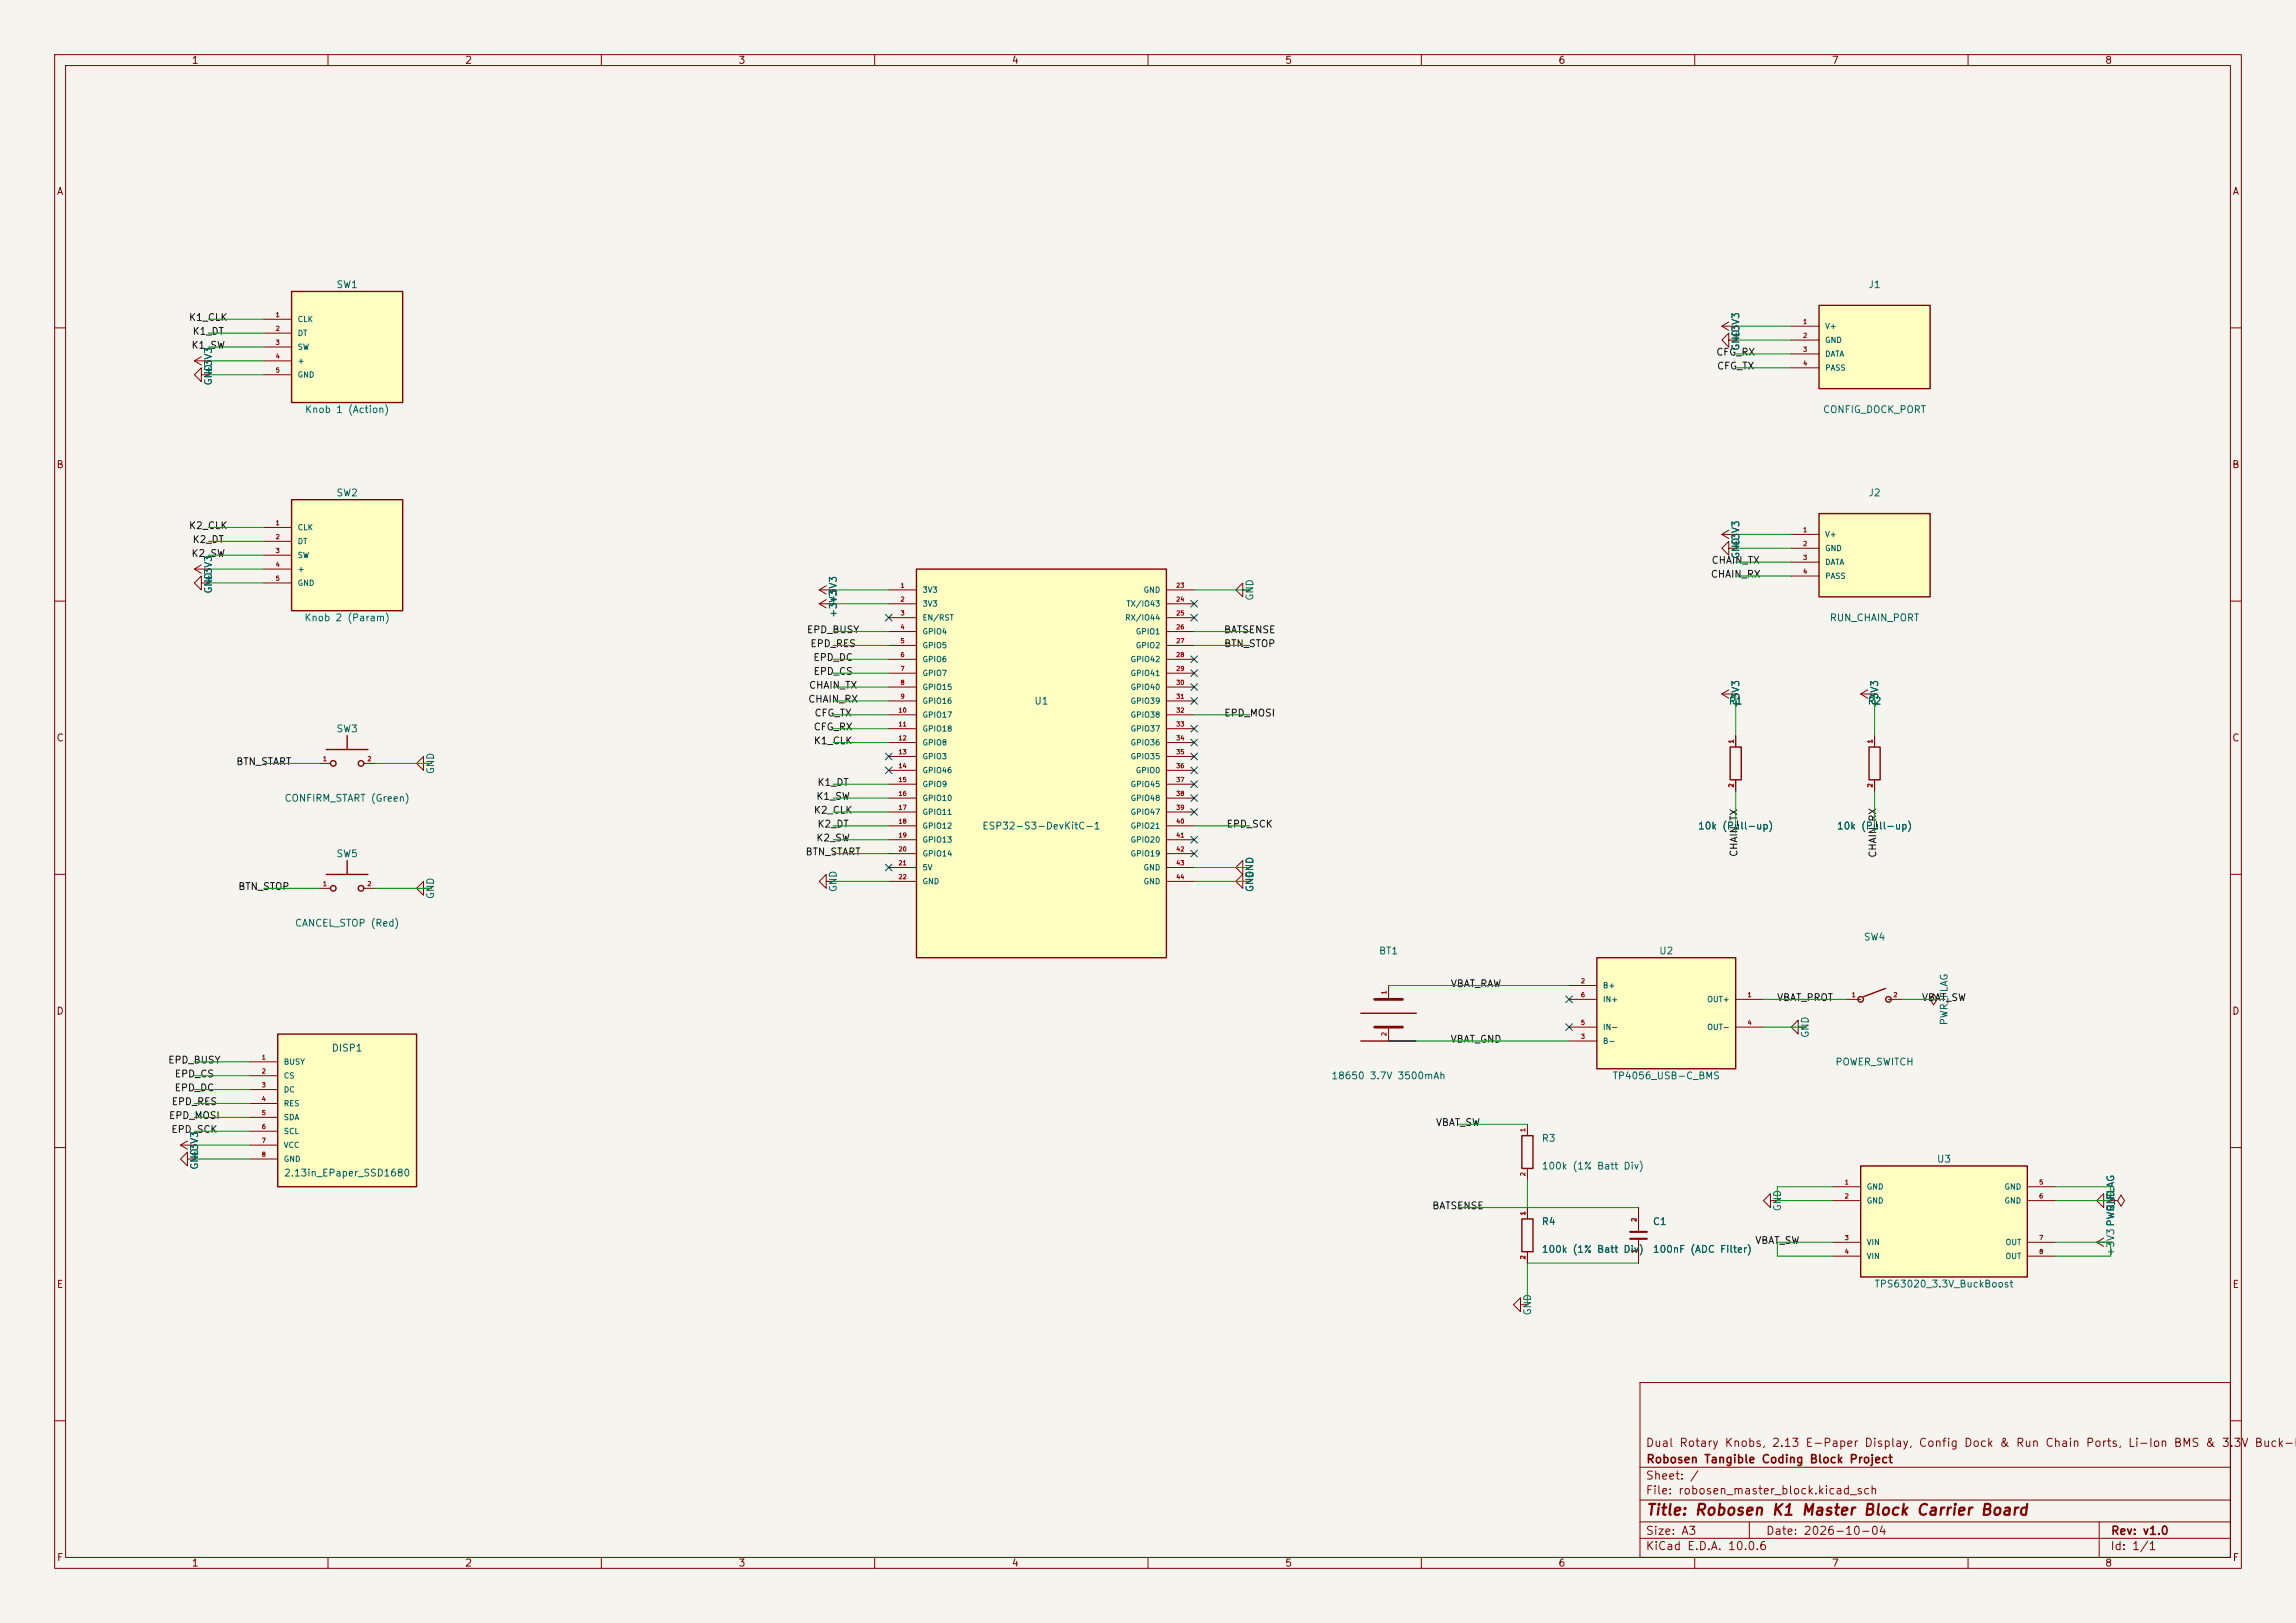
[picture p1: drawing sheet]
<svg xmlns="http://www.w3.org/2000/svg" width="420mm" height="297mm" viewBox="0 0 420 297" stroke-linecap="round" stroke-linejoin="round" font-family="sans-serif">
<defs><g id="words">
<text font-size="2" fill="#840000" x="301" y="277.8">Title: Robosen K1 Master Block Carrier Board</text>
<g font-size="1.5" fill="#840000">
<text x="300.9" y="265.1">Dual Rotary Knobs, 2.13 E-Paper Display, Config Dock &amp; Run Chain Ports, Li-Ion BMS &amp; 3.3V Buck-B</text>
<text x="301" y="268.1">Robosen Tangible Coding Block Project</text>
<text x="300.9" y="273.8">File: robosen_master_block.kicad_sch</text>
<text x="300.9" y="271.1">Sheet: /</text>
<text x="300.9" y="281.2">Size: A3</text>
<text x="322.9" y="281.2">Date: 2026-10-04</text>
<text x="386" y="281.2">Rev: v1.0</text>
<text x="300.9" y="284">KiCad E.D.A. 10.0.6</text>
<text x="385.9" y="284">Id: 1/1</text>
</g>
<g font-size="1.3" fill="#840000">
<text x="35" y="12">1</text>
<text x="85" y="12">2</text>
<text x="135" y="12">3</text>
<text x="185" y="12">4</text>
<text x="235" y="12">5</text>
<text x="285" y="12">6</text>
<text x="335" y="12">7</text>
<text x="385" y="12">8</text>
<text x="10.3" y="36">A</text>
<text x="408.3" y="36">A</text>
<text x="10.2" y="86">B</text>
<text x="408.2" y="86">B</text>
<text x="10.2" y="136">C</text>
<text x="408.2" y="136">C</text>
<text x="10.2" y="186">D</text>
<text x="408.2" y="186">D</text>
<text x="10.3" y="236">E</text>
<text x="408.3" y="236">E</text>
<text x="10.3" y="286">F</text>
<text x="35" y="287">1</text>
<text x="85" y="287">2</text>
<text x="135" y="287">3</text>
<text x="185" y="287">4</text>
<text x="235" y="287">5</text>
<text x="285" y="287">6</text>
<text x="335" y="287">7</text>
<text x="385" y="287">8</text>
<text x="408.3" y="286">F</text>
</g>
<g font-size="1.3" fill="#006464">
<text x="61.4" y="53">SW1</text>
<text x="341.7" y="53">J1</text>
<text x="318.5" y="64.3" transform="rotate(-90 318.5 64.3)">GND</text>
<text x="318.5" y="62.4" transform="rotate(-90 318.5 62.4)">+3V3</text>
<text x="39.1" y="70.6" transform="rotate(-90 39.1 70.6)">GND</text>
<text x="39.1" y="68.7" transform="rotate(-90 39.1 68.7)">+3V3</text>
<text x="55.7" y="75.9">Knob 1 (Action)</text>
<text x="333.4" y="75.9">CONFIG_DOCK_PORT</text>
<text x="61.4" y="91.1">SW2</text>
<text x="341.7" y="91.1">J2</text>
<text x="318.5" y="100.5" transform="rotate(-90 318.5 100.5)">+3V3</text>
<text x="39.1" y="106.8" transform="rotate(-90 39.1 106.8)">+3V3</text>
<text x="318.5" y="102.4" transform="rotate(-90 318.5 102.4)">GND</text>
<text x="39.1" y="108.7" transform="rotate(-90 39.1 108.7)">GND</text>
<text x="55.6" y="114">Knob 2 (Param)</text>
<text x="153.4" y="110.6" transform="rotate(-90 153.4 110.6)">+3V3</text>
<text x="229.6" y="110" transform="rotate(-90 229.6 110)">GND</text>
<text x="334.6" y="114">RUN_CHAIN_PORT</text>
<text x="189.1" y="129.2">U1</text>
<text x="316.1" y="129.2">R1</text>
<text x="318.5" y="129.7" transform="rotate(-90 318.5 129.7)">+3V3</text>
<text x="341.5" y="129.2">R2</text>
<text x="343.9" y="129.7" transform="rotate(-90 343.9 129.7)">+3V3</text>
<text x="61.4" y="134.3">SW3</text>
<text x="79.7" y="141.8" transform="rotate(-90 79.7 141.8)">GND</text>
<text x="51.9" y="147">CONFIRM_START (Green)</text>
<text x="179.6" y="152.1">ESP32-S3-DevKitC-1</text>
<text x="310.5" y="152.1">10k (Pull-up)</text>
<text x="335.9" y="152.1">10k (Pull-up)</text>
<text x="61.4" y="157.2">SW5</text>
<text x="229.6" y="160.8" transform="rotate(-90 229.6 160.8)">GND</text>
<text x="79.7" y="164.6" transform="rotate(-90 79.7 164.6)">GND</text>
<text x="153.4" y="163.4" transform="rotate(-90 153.4 163.4)">GND</text>
<text x="229.6" y="163.4" transform="rotate(-90 229.6 163.4)">GND</text>
<text x="53.8" y="169.9">CANCEL_STOP (Red)</text>
<text x="340.8" y="172.4">SW4</text>
<text x="252.1" y="175">BT1</text>
<text x="303.4" y="175">U2</text>
<text x="331.2" y="190" transform="rotate(-90 331.2 190)">GND</text>
<text x="356.6" y="187.7" transform="rotate(-90 356.6 187.7)">PWR_FLAG</text>
<text x="60.6" y="192.7">DISP1</text>
<text x="243.4" y="197.8">18650 3.7V 3500mAh</text>
<text x="294.9" y="197.8">TP4056_USB-C_BMS</text>
<text x="335.6" y="195.3">POWER_SWITCH</text>
<text x="281.9" y="209.2">R3</text>
<text x="36.5" y="214.2" transform="rotate(-90 36.5 214.2)">GND</text>
<text x="36.5" y="212.2" transform="rotate(-90 36.5 212.2)">+3V3</text>
<text x="51.9" y="215.6">2.13in_EPaper_SSD1680</text>
<text x="281.9" y="214.3">100k (1% Batt Div)</text>
<text x="354.2" y="213.1">U3</text>
<text x="326.1" y="221.8" transform="rotate(-90 326.1 221.8)">GND</text>
<text x="387" y="221.8" transform="rotate(-90 387 221.8)">GND</text>
<text x="281.9" y="224.5">R4</text>
<text x="302.2" y="224.5">C1</text>
<text x="387" y="224.6" transform="rotate(-90 387 224.6)">PWR_FLAG</text>
<text x="281.9" y="229.6">100k (1% Batt Div)</text>
<text x="302.2" y="229.6">100nF (ADC Filter)</text>
<text x="387" y="230" transform="rotate(-90 387 230)">+3V3PWR_FLAG</text>
<text x="342.8" y="235.9">TPS63020_3.3V_BuckBoost</text>
<text x="280.4" y="240.8" transform="rotate(-90 280.4 240.8)">GND</text>
</g>
<g font-size="1.3" fill="#0f0f0f">
<text x="34.5" y="59">K1_CLK</text>
<text x="34.9" y="64.1">K1_SW</text>
<text x="35.1" y="61.6">K1_DT</text>
<text x="313.8" y="65.4">CFG_RX</text>
<text x="314" y="67.9">CFG_TX</text>
<text x="34.5" y="97.1">K2_CLK</text>
<text x="35.1" y="99.7">K2_DT</text>
<text x="34.9" y="102.2">K2_SW</text>
<text x="312.8" y="106">CHAIN_RX</text>
<text x="313" y="103.5">CHAIN_TX</text>
<text x="147.5" y="116.2">EPD_BUSY</text>
<text x="148.1" y="118.7">EPD_RES</text>
<text x="223.8" y="116.2">BATSENSE</text>
<text x="223.8" y="118.7">BTN_STOP</text>
<text x="148.7" y="121.3">EPD_DC</text>
<text x="148.7" y="123.8">EPD_CS</text>
<text x="147.7" y="128.9">CHAIN_RX</text>
<text x="147.9" y="126.3">CHAIN_TX</text>
<text x="148.9" y="131.4">CFG_TX</text>
<text x="223.8" y="131.4">EPD_MOSI</text>
<text x="148.7" y="134">CFG_RX</text>
<text x="148.8" y="136.5">K1_CLK</text>
<text x="43.1" y="140.3">BTN_START</text>
<text x="148.8" y="149.2">K2_CLK</text>
<text x="149.2" y="146.7">K1_SW</text>
<text x="149.4" y="144.1">K1_DT</text>
<text x="149.2" y="154.3">K2_SW</text>
<text x="149.4" y="151.7">K2_DT</text>
<text x="224.3" y="151.7">EPD_SCK</text>
<text x="147.3" y="156.8">BTN_START</text>
<text x="318.1" y="156.9" transform="rotate(-90 318.1 156.9)">CHAIN_TX</text>
<text x="343.5" y="157.1" transform="rotate(-90 343.5 157.1)">CHAIN_RX</text>
<text x="43.5" y="163.2">BTN_STOP</text>
<text x="265.3" y="181">VBAT_RAW</text>
<text x="325" y="183.5">VBAT_PROT</text>
<text x="351.5" y="183.5">VBAT_SW</text>
<text x="265.2" y="191.1">VBAT_GND</text>
<text x="30.7" y="194.9">EPD_BUSY</text>
<text x="31.9" y="197.5">EPD_CS</text>
<text x="31.3" y="202.5">EPD_RES</text>
<text x="31.8" y="200">EPD_DC</text>
<text x="30.8" y="205.1">EPD_MOSI</text>
<text x="31.2" y="207.6">EPD_SCK</text>
<text x="262.6" y="206.4">VBAT_SW</text>
<text x="261.9" y="221.6">BATSENSE</text>
<text x="321" y="227.9">VBAT_SW</text>
</g>
<g font-size="1" fill="#006464">
<text x="54.4" y="59.2">CLK</text>
<text x="54.4" y="61.7">DT</text>
<text x="54.4" y="64.3">SW</text>
<text x="333.8" y="60.4">V+</text>
<text x="333.8" y="63">GND</text>
<text x="333.8" y="65.5">DATA</text>
<text x="54.4" y="66.8">+</text>
<text x="54.4" y="69.3">GND</text>
<text x="333.8" y="68.1">PASS</text>
<text x="54.4" y="97.3">CLK</text>
<text x="54.4" y="99.8">DT</text>
<text x="333.8" y="98.5">V+</text>
<text x="333.8" y="101.1">GND</text>
<text x="54.4" y="102.4">SW</text>
<text x="54.4" y="104.9">+</text>
<text x="54.4" y="107.4">GND</text>
<text x="333.8" y="103.6">DATA</text>
<text x="333.8" y="106.2">PASS</text>
<text x="168.7" y="108.7">3V3</text>
<text x="168.7" y="111.2">3V3</text>
<text x="168.7" y="113.8">EN/RST</text>
<text x="205.7" y="113.8">RX/IO44</text>
<text x="206" y="111.2">TX/IO43</text>
<text x="209.1" y="108.7">GND</text>
<text x="168.7" y="116.3">GPIO4</text>
<text x="168.7" y="118.9">GPIO5</text>
<text x="207.7" y="116.3">GPIO1</text>
<text x="207.7" y="118.9">GPIO2</text>
<text x="168.7" y="121.4">GPIO6</text>
<text x="168.7" y="123.9">GPIO7</text>
<text x="206.7" y="121.4">GPIO42</text>
<text x="206.7" y="123.9">GPIO41</text>
<text x="168.7" y="126.5">GPIO15</text>
<text x="168.7" y="129">GPIO16</text>
<text x="168.7" y="131.6">GPIO17</text>
<text x="206.7" y="126.5">GPIO40</text>
<text x="206.7" y="129">GPIO39</text>
<text x="206.7" y="131.6">GPIO38</text>
<text x="168.7" y="134.1">GPIO18</text>
<text x="168.7" y="136.6">GPIO8</text>
<text x="206.7" y="134.1">GPIO37</text>
<text x="206.7" y="136.6">GPIO36</text>
<text x="168.7" y="139.2">GPIO3</text>
<text x="168.7" y="141.7">GPIO46</text>
<text x="206.7" y="139.2">GPIO35</text>
<text x="207.7" y="141.7">GPIO0</text>
<text x="168.7" y="144.3">GPIO9</text>
<text x="168.7" y="146.8">GPIO10</text>
<text x="168.7" y="149.3">GPIO11</text>
<text x="206.7" y="144.3">GPIO45</text>
<text x="206.7" y="146.8">GPIO48</text>
<text x="206.7" y="149.3">GPIO47</text>
<text x="168.7" y="151.9">GPIO12</text>
<text x="168.7" y="154.4">GPIO13</text>
<text x="206.7" y="151.9">GPIO21</text>
<text x="206.7" y="154.4">GPIO20</text>
<text x="168.7" y="157">GPIO14</text>
<text x="168.7" y="159.5">5V</text>
<text x="206.7" y="157">GPIO19</text>
<text x="209.1" y="159.5">GND</text>
<text x="168.7" y="162">GND</text>
<text x="209.1" y="162">GND</text>
<text x="293.1" y="181.1">B+</text>
<text x="293.1" y="183.6">IN+</text>
<text x="312.2" y="183.6">OUT+</text>
<text x="293.1" y="191.3">B-</text>
<text x="293.1" y="188.7">IN-</text>
<text x="312.2" y="188.7">OUT-</text>
<text x="51.8" y="195.1">BUSY</text>
<text x="51.8" y="197.6">CS</text>
<text x="51.8" y="200.1">DC</text>
<text x="51.8" y="202.7">RES</text>
<text x="51.8" y="205.2">SDA</text>
<text x="51.8" y="207.8">SCL</text>
<text x="51.8" y="210.3">VCC</text>
<text x="51.8" y="212.8">GND</text>
<text x="341.4" y="217.9">GND</text>
<text x="341.4" y="220.5">GND</text>
<text x="366.6" y="217.9">GND</text>
<text x="366.6" y="220.5">GND</text>
<text x="341.4" y="228.1">VIN</text>
<text x="341.4" y="230.6">VIN</text>
<text x="366.8" y="228.1">OUT</text>
<text x="366.8" y="230.6">OUT</text>
</g>
<g font-size=".8" fill="#a90000">
<text x="50.3" y="58.2">1</text>
<text x="329.7" y="59.5">1</text>
<text x="50.3" y="60.7">2</text>
<text x="50.3" y="63.3">3</text>
<text x="50.3" y="65.8">4</text>
<text x="329.7" y="62">2</text>
<text x="329.7" y="64.6">3</text>
<text x="50.3" y="68.4">5</text>
<text x="329.7" y="67.1">4</text>
<text x="50.3" y="96.3">1</text>
<text x="50.3" y="98.8">2</text>
<text x="50.3" y="101.4">3</text>
<text x="329.7" y="97.6">1</text>
<text x="329.7" y="100.1">2</text>
<text x="50.3" y="103.9">4</text>
<text x="50.3" y="106.5">5</text>
<text x="164.6" y="107.7">1</text>
<text x="215.1" y="107.7">23</text>
<text x="329.7" y="102.7">3</text>
<text x="329.7" y="105.2">4</text>
<text x="164.6" y="110.3">2</text>
<text x="164.6" y="112.8">3</text>
<text x="215.1" y="110.3">24</text>
<text x="215.1" y="112.8">25</text>
<text x="164.6" y="115.4">4</text>
<text x="164.6" y="117.9">5</text>
<text x="215.1" y="115.4">26</text>
<text x="215.1" y="117.9">27</text>
<text x="164.6" y="120.4">6</text>
<text x="164.6" y="123">7</text>
<text x="164.6" y="125.5">8</text>
<text x="215.1" y="120.4">28</text>
<text x="215.1" y="123">29</text>
<text x="215.1" y="125.5">30</text>
<text x="164.3" y="130.6">10</text>
<text x="164.6" y="128.1">9</text>
<text x="215.1" y="128.1">31</text>
<text x="215.1" y="130.6">32</text>
<text x="164.3" y="133.1">11</text>
<text x="164.3" y="135.7">12</text>
<text x="215.1" y="133.1">33</text>
<text x="215.1" y="135.7">34</text>
<text x="317.3" y="136.1" transform="rotate(-90 317.3 136.1)">1</text>
<text x="342.7" y="136.1" transform="rotate(-90 342.7 136.1)">1</text>
<text x="59" y="139.5">1</text>
<text x="67.1" y="139.5">2</text>
<text x="164.3" y="138.2">13</text>
<text x="164.3" y="140.8">14</text>
<text x="164.3" y="143.3">15</text>
<text x="215.1" y="138.2">35</text>
<text x="215.1" y="140.8">36</text>
<text x="215.1" y="143.3">37</text>
<text x="164.3" y="145.8">16</text>
<text x="164.3" y="148.4">17</text>
<text x="215.1" y="145.8">38</text>
<text x="215.1" y="148.4">39</text>
<text x="317.3" y="144.2" transform="rotate(-90 317.3 144.2)">2</text>
<text x="342.7" y="144.2" transform="rotate(-90 342.7 144.2)">2</text>
<text x="164.3" y="150.9">18</text>
<text x="164.3" y="153.5">19</text>
<text x="164.3" y="156">20</text>
<text x="215.1" y="150.9">40</text>
<text x="215.1" y="153.5">41</text>
<text x="215.1" y="156">42</text>
<text x="164.3" y="158.5">21</text>
<text x="164.3" y="161.1">22</text>
<text x="215.1" y="158.5">43</text>
<text x="215.1" y="161.1">44</text>
<text x="59" y="162.3">1</text>
<text x="67.1" y="162.3">2</text>
<text x="253.8" y="182.1" transform="rotate(-90 253.8 182.1)">1</text>
<text x="289.1" y="180.1">2</text>
<text x="289.1" y="182.7">6</text>
<text x="319.6" y="182.7">1</text>
<text x="338.6" y="182.7">1</text>
<text x="346.2" y="182.7">2</text>
<text x="253.8" y="189.7" transform="rotate(-90 253.8 189.7)">2</text>
<text x="289.1" y="190.3">3</text>
<text x="289.1" y="187.7">5</text>
<text x="319.6" y="187.7">4</text>
<text x="47.8" y="194.1">1</text>
<text x="47.8" y="196.6">2</text>
<text x="47.8" y="199.2">3</text>
<text x="47.8" y="201.7">4</text>
<text x="47.8" y="204.3">5</text>
<text x="47.8" y="206.8">6</text>
<text x="47.8" y="209.3">7</text>
<text x="279.2" y="207.2" transform="rotate(-90 279.2 207.2)">1</text>
<text x="47.8" y="211.9">8</text>
<text x="279.2" y="215.3" transform="rotate(-90 279.2 215.3)">2</text>
<text x="337.4" y="217">1</text>
<text x="337.4" y="219.5">2</text>
<text x="372.9" y="217">5</text>
<text x="372.9" y="219.5">6</text>
<text x="279.2" y="222.5" transform="rotate(-90 279.2 222.5)">1</text>
<text x="299.5" y="223.7" transform="rotate(-90 299.5 223.7)">2</text>
<text x="337.4" y="227.1">3</text>
<text x="372.9" y="227.1">7</text>
<text x="279.2" y="230.6" transform="rotate(-90 279.2 230.6)">2</text>
<text x="299.5" y="229.4" transform="rotate(-90 299.5 229.4)">1</text>
<text x="337.4" y="229.7">4</text>
<text x="372.9" y="229.7">8</text>
</g>
</g></defs>
<path d="M0 0h420v297h-420z" fill="#f5f4ef" stroke="#f5f4ef" stroke-width=".18"/>
<g fill="none" stroke="#840000" stroke-width=".18">
<path d="M10 10h400v277h-400zM12 12h396v273h-396zM60 10v2M110 10v2M160 10v2M210 10v2M260 10v2M310 10v2M360 10v2M10 60h2M408 60h2M10 110h2"/>
<path d="M408 110h2M10 160h2M408 160h2M58.4 162.6h2.1M66.5 162.6h2.1M10 210h2M384.8 219.7v-1.3l-1.3 1.3 1.3 1.3v-1.3h1.3M386.1 219.7h.1M408 210h2M299.7 221v4.4M299.7 226.7v4.4M383.5 227.3l1.3 .8"/>
<path d="M383.5 227.3h2.6M384.8 226.6l-1.3 .7M386.1 227.3h.1M300 253h108v32h-108zM10 260h2M300 278.5h108M300 274.5h108M300 268.5h108M320 278.5v3M384 278.5v6.5M408 260h2M60 285v2"/>
<path d="M110 285v2M160 285v2M210 285v2M260 285v2M300 281.5h108M310 285v2M360 285v2"/>
</g>
<path d="M298.2 225.4h3M298.2 226.7h3" fill="none" stroke="#840000" stroke-width=".38"/>
<g fill="none" stroke="#840000" stroke-width=".25">
<path d="M63.5 157.5v2.5M59.7 160h7.6"/>
<circle cx="61" cy="162.6" r=".51"/>
<circle cx="66" cy="162.6" r=".51"/>
</g>
<path d="M292.1 175.3h25.4v20.3h-25.4z" fill="#ffffc2"/>
<path d="M292.1 175.3h25.4v20.3h-25.4z" fill="none" stroke="#840000" stroke-width=".25"/>
<path d="M77.5 139.7v-1.3l-1.3 1.3 1.3 1.3v-1.3h1.2M78.7 139.7h.1M287 182.9h5.1M287 180.3h5.1M287 190.5h5.1M287 188h5.1M317.5 182.9h5.1M317.5 188h5.1M34.3 212.1v-1.3l-1.3 1.3 1.3 1.3v-1.3h1.3M35.6 212.1h.1M323.8 219.7v-1.3l-1.2 1.3 1.2 1.3v-1.3h1.3M325.1 219.7h.1" fill="none" stroke="#840000" stroke-width=".18"/>
<path d="M50.8 189.2h25.4v28h-25.4z" fill="#ffffc2"/>
<path d="M50.8 189.2h25.4v28h-25.4z" fill="none" stroke="#840000" stroke-width=".25"/>
<g fill="none" stroke="#840000" stroke-width=".18">
<path d="M36.8 106.7v-1.3l-1.2 1.3 1.2 1.3v-1.3h1.3M38.1 106.7h.1M149.9 108l1.2 .7M149.9 108h2.5M149.9 110.5l1.2 .8M149.9 110.5h2.5M151.1 107.2l-1.2 .8M151.1 109.7l-1.2 .8M152.4 108h.1M152.4 110.5h.1M227.3 108v-1.3l-1.2 1.3 1.2 1.2v-1.2h1.3M228.6 108h.1"/>
<path d="M45.7 194.3h5.1M45.7 196.9h5.1M45.7 199.4h5.1M354.3 182.9l-.6-1-.6 1 .6 1 .6-1h1.3M355.6 182.9h.1M33 209.6h2.6M33 209.6l1.3 .7M34.3 208.8l-1.3 .8M35.6 209.6h.1M45.7 201.9h5.1M45.7 204.5h5.1M45.7 207h5.1"/>
<path d="M45.7 209.6h5.1M45.7 212.1h5.1"/>
</g>
<path d="M332.7 94h20.4v15.2h-20.4z" fill="#ffffc2"/>
<g fill="none" stroke="#840000" stroke-width=".25">
<path d="M332.7 94h20.4v15.2h-20.4zM344.9 180.9l-4 1.5"/>
<circle cx="340.4" cy="182.9" r=".51"/>
<circle cx="345.4" cy="182.9" r=".51"/>
</g>
<g fill="none" stroke="#840000" stroke-width=".18">
<path d="M315 59.7l1.2 .8M315 59.7h2.5M316.2 58.9l-1.2 .8M317.5 59.7h.1M316.2 62.2v-1.2l-1.2 1.2 1.2 1.3v-1.3h1.3M317.5 62.2h.1M315 97.8h2.5M315 97.8l1.2 .8M316.2 97l-1.2 .8M317.5 97.8h.1M327.7 97.8h5M316.2 100.3v-1.2l-1.2 1.2 1.2 1.3v-1.3h1.3"/>
<path d="M317.5 100.3h.1M327.7 100.3h5M327.7 102.9h5M327.7 105.4h5M328.9 188v-1.3l-1.2 1.3 1.2 1.2v-1.2h1.3M330.2 188h.1M337.8 182.9h2.6M345.4 182.9h2.6"/>
</g>
<path d="M332.7 55.9h20.4v15.2h-20.4z" fill="#ffffc2"/>
<path d="M332.7 55.9h20.4v15.2h-20.4z" fill="none" stroke="#840000" stroke-width=".25"/>
<path d="M327.7 59.7h5M36.8 68.6v-1.3l-1.2 1.3 1.2 1.3v-1.3h1.3M38.1 68.6h.1M327.7 62.2h5M327.7 64.8h5M327.7 67.3h5M35.6 104.1l1.2 .8M35.6 104.1h2.5M36.8 103.4l-1.2 .7M38.1 104.1h.1" fill="none" stroke="#840000" stroke-width=".18"/>
<path d="M340.4 213.4h30.4v20.3h-30.4z" fill="#ffffc2"/>
<path d="M316.5 136.7h2v6h-2zM341.9 136.7h2v6h-2zM278.4 207.8h2v6h-2zM340.4 213.4h30.4v20.3h-30.4zM278.4 223.1h2v6h-2z" fill="none" stroke="#840000" stroke-width=".25"/>
<g fill="none" stroke="#840000" stroke-width=".18">
<path d="M317.5 134.6v2.1M340.4 127l1.2 .8M340.4 127h2.5M341.6 126.2l-1.2 .8M342.9 127h.1M342.9 134.6v2.1M227.3 158.8v-1.3l-1.2 1.3 1.2 1.2v-1.2h1.3M228.6 158.8h.1M317.5 142.7v2.1M342.9 142.7v2.1M227.3 161.3v-1.3l-1.2 1.3 1.2 1.3v-1.3h1.3M228.6 161.3h.1"/>
<path d="M279.4 205.7v2.1M279.4 213.8v2.1M335.3 217.2h5.1M335.3 219.7h5.1M370.8 217.2h5.1M370.8 219.7h5.1M278.1 238.8v-1.3l-1.2 1.3 1.2 1.2v-1.2h1.3M279.4 238.8h.1M279.4 221v2.1M279.4 229.1v2M335.3 227.3h5.1M335.3 229.9h5.1"/>
<path d="M370.8 227.3h5.1M370.8 229.9h5.1"/>
</g>
<path d="M167.6 104.1h45.8v71.2h-45.8z" fill="#ffffc2"/>
<path d="M167.6 104.1h45.8v71.2h-45.8z" fill="none" stroke="#840000" stroke-width=".25"/>
<g fill="none" stroke="#840000" stroke-width=".18">
<path d="M35.6 66l1.2 .8M35.6 66h2.5M36.8 65.3l-1.2 .7M38.1 66h.1M162.6 108h5M162.6 110.5h5M162.6 113h5M162.6 115.6h5M162.6 118.1h5M213.4 108h5M213.4 110.5h5M213.4 113h5"/>
<path d="M213.4 115.6h5M213.4 118.1h5M162.6 120.7h5M162.6 123.2h5M162.6 125.7h5M162.6 128.3h5M162.6 130.8h5M162.6 133.4h5M162.6 135.9h5M162.6 138.4h5M213.4 120.7h5M213.4 123.2h5"/>
<path d="M213.4 125.7h5M213.4 128.3h5M213.4 130.8h5M213.4 133.4h5M213.4 135.9h5M213.4 138.4h5M162.6 141h5M162.6 143.5h5M162.6 146.1h5M162.6 148.6h5M162.6 151.1h5M162.6 153.7h5"/>
<path d="M162.6 156.2h5M162.6 158.8h5M213.4 141h5M213.4 143.5h5M213.4 146.1h5M213.4 148.6h5M213.4 151.1h5M213.4 153.7h5M213.4 156.2h5M213.4 158.8h5M162.6 161.3h5M213.4 161.3h5"/>
</g>
<path d="M53.3 53.3h20.4v20.4h-20.4z" fill="#ffffc2"/>
<path d="M53.3 53.3h20.4v20.4h-20.4z" fill="none" stroke="#840000" stroke-width=".25"/>
<path d="M48.3 58.4h5M48.3 61h5M48.3 63.5h5M48.3 66h5M48.3 68.6h5" fill="none" stroke="#840000" stroke-width=".18"/>
<path d="M53.3 91.4h20.4v20.4h-20.4z" fill="#ffffc2"/>
<g fill="none" stroke="#840000" stroke-width=".25">
<path d="M53.3 91.4h20.4v20.4h-20.4zM59.7 137.2h7.6M63.5 134.6v2.6M248.9 185.4h10.2M248.9 190.5h10.2"/>
<circle cx="61" cy="139.7" r=".51"/>
<circle cx="66" cy="139.7" r=".51"/>
</g>
<g fill="none" stroke="#840000" stroke-width=".18">
<path d="M317.5 59.7h.1M38.1 66h.1M38.1 68.6h.1M317.5 62.2h.1M48.3 96.5h5M48.3 99.1h5M317.5 97.8h.1M38.1 104.1h.1M38.1 106.7h.1M48.3 101.6h5M48.3 104.1h5M48.3 106.7h5"/>
<path d="M152.4 108h.1M152.4 110.5h.1M317.5 100.3h.1M58.4 139.7h2.1M66.5 139.7h2.1M315 127l1.2 .8M315 127h2.5M316.2 126.2l-1.2 .8M317.5 127h.1M317.5 134.6v2.1M342.9 127h.1M342.9 134.6v2.1"/>
<path d="M228.6 158.8h.1M317.5 142.7v2.1M342.9 142.7v2.1M77.5 162.6v-1.3l-1.3 1.3 1.3 1.2v-1.2h1.2M78.7 162.6h.1M151.1 161.3v-1.3l-1.2 1.3 1.2 1.3v-1.3h1.3M152.4 161.3h.1M228.6 161.3h.1M254 180.3v2.6M254 188v2.5M35.6 209.6h.1M35.6 212.1h.1"/>
<path d="M386.1 219.7h1.2l.7-1 .6 1-.6 1-.7-1M386.1 219.7h.1M279.4 221v2.1M279.4 229.1v2M299.7 221v4.4M299.7 226.7v4.4"/>
</g>
<path d="M251.5 182.9h5M251.5 188h5" fill="none" stroke="#840000" stroke-width=".51"/>
<g fill="none" stroke="#009600" stroke-width=".18">
<path d="M38.1 58.4h10.2M317.5 59.7h10.2M38.1 68.6h10.2M38.1 66h10.2M38.1 61h10.2M38.1 63.5h10.2M317.5 67.3h10.2M317.5 62.2h10.2M317.5 64.8h10.2M38.1 96.5h10.2M38.1 99.1h10.2M317.5 97.8h10.2"/>
<path d="M38.1 101.6h10.2M38.1 104.1h10.2M38.1 106.7h10.2M152.4 108h10.2M152.4 118.1h10.2M152.4 115.6h10.2M152.4 110.5h10.2M218.4 108h10.2M218.4 118.1h10.2M218.4 115.6h10.2M317.5 102.9h10.2M317.5 100.3h10.2"/>
<path d="M317.5 105.4h10.2M48.3 139.7h10.1M68.6 139.7h10.1M152.4 135.9h10.2M152.4 130.8h10.2M152.4 133.4h10.2M152.4 128.3h10.2M152.4 125.7h10.2M152.4 123.2h10.2M152.4 120.7h10.2M218.4 130.8h10.2M317.5 127v7.6"/>
<path d="M342.9 127v7.6M152.4 151.1h10.2M152.4 148.6h10.2M152.4 146.1h10.2M152.4 156.2h10.2M152.4 143.5h10.2M152.4 153.7h10.2M218.4 151.1h10.2M218.4 158.8h10.2M317.5 144.8v7.6M342.9 144.8v7.6M48.3 162.6h10.1"/>
<path d="M68.6 162.6h10.1M152.4 161.3h10.2M218.4 161.3h10.2M35.6 194.3h10.1M35.6 196.9h10.1M35.6 199.4h10.1M254 180.3h33M254 190.5h33M322.6 182.9h15.2M322.6 188h7.6M348 182.9h7.6M35.6 207h10.1"/>
<path d="M35.6 209.6h10.1M35.6 212.1h10.1M35.6 201.9h10.1M35.6 204.5h10.1M266.7 205.7h12.7M279.4 215.9v5.1M335.3 217.2h-10.2v2.5h10.2M375.9 217.2h10.2v2.5h-10.2M266.7 221h33M299.7 231.1h-20.3v7.7M335.3 227.3h-10.2v2.6h10.2M375.9 227.3h10.2v2.6h-10.2"/>
</g>
<g fill="none" stroke="#000084" stroke-width=".18">
<path d="M162 112.4l1.2 1.2M163.2 112.4l-1.2 1.2M217.8 112.4l1.2 1.2M217.8 109.9l1.2 1.2M219 112.4l-1.2 1.2M219 109.9l-1.2 1.2M162 137.8l1.2 1.2M163.2 137.8l-1.2 1.2M217.8 132.7l1.2 1.3M217.8 135.3l1.2 1.2M217.8 125.1l1.2 1.2M217.8 120l1.2 1.3"/>
<path d="M217.8 127.7l1.2 1.2M217.8 122.6l1.2 1.2M217.8 137.8l1.2 1.2M219 132.7l-1.2 1.3M219 135.3l-1.2 1.2M219 125.1l-1.2 1.2M219 120l-1.2 1.3M219 127.7l-1.2 1.2M219 122.6l-1.2 1.2M219 137.8l-1.2 1.2M162 140.4l1.2 1.2M162 158.1l1.2 1.3"/>
<path d="M163.2 140.4l-1.2 1.2M163.2 158.1l-1.2 1.3M217.8 142.9l1.2 1.2M217.8 148l1.2 1.2M217.8 145.4l1.2 1.3M217.8 140.4l1.2 1.2M217.8 153.1l1.2 1.2M217.8 155.6l1.2 1.2M219 142.9l-1.2 1.2M219 148l-1.2 1.2M219 145.4l-1.2 1.3M219 140.4l-1.2 1.2"/>
<path d="M219 153.1l-1.2 1.2M219 155.6l-1.2 1.2M286.4 187.4l1.2 1.2M286.4 182.3l1.2 1.2M287.6 187.4l-1.2 1.2M287.6 182.3l-1.2 1.2"/>
</g>
<use href="#words"/>
</svg>
